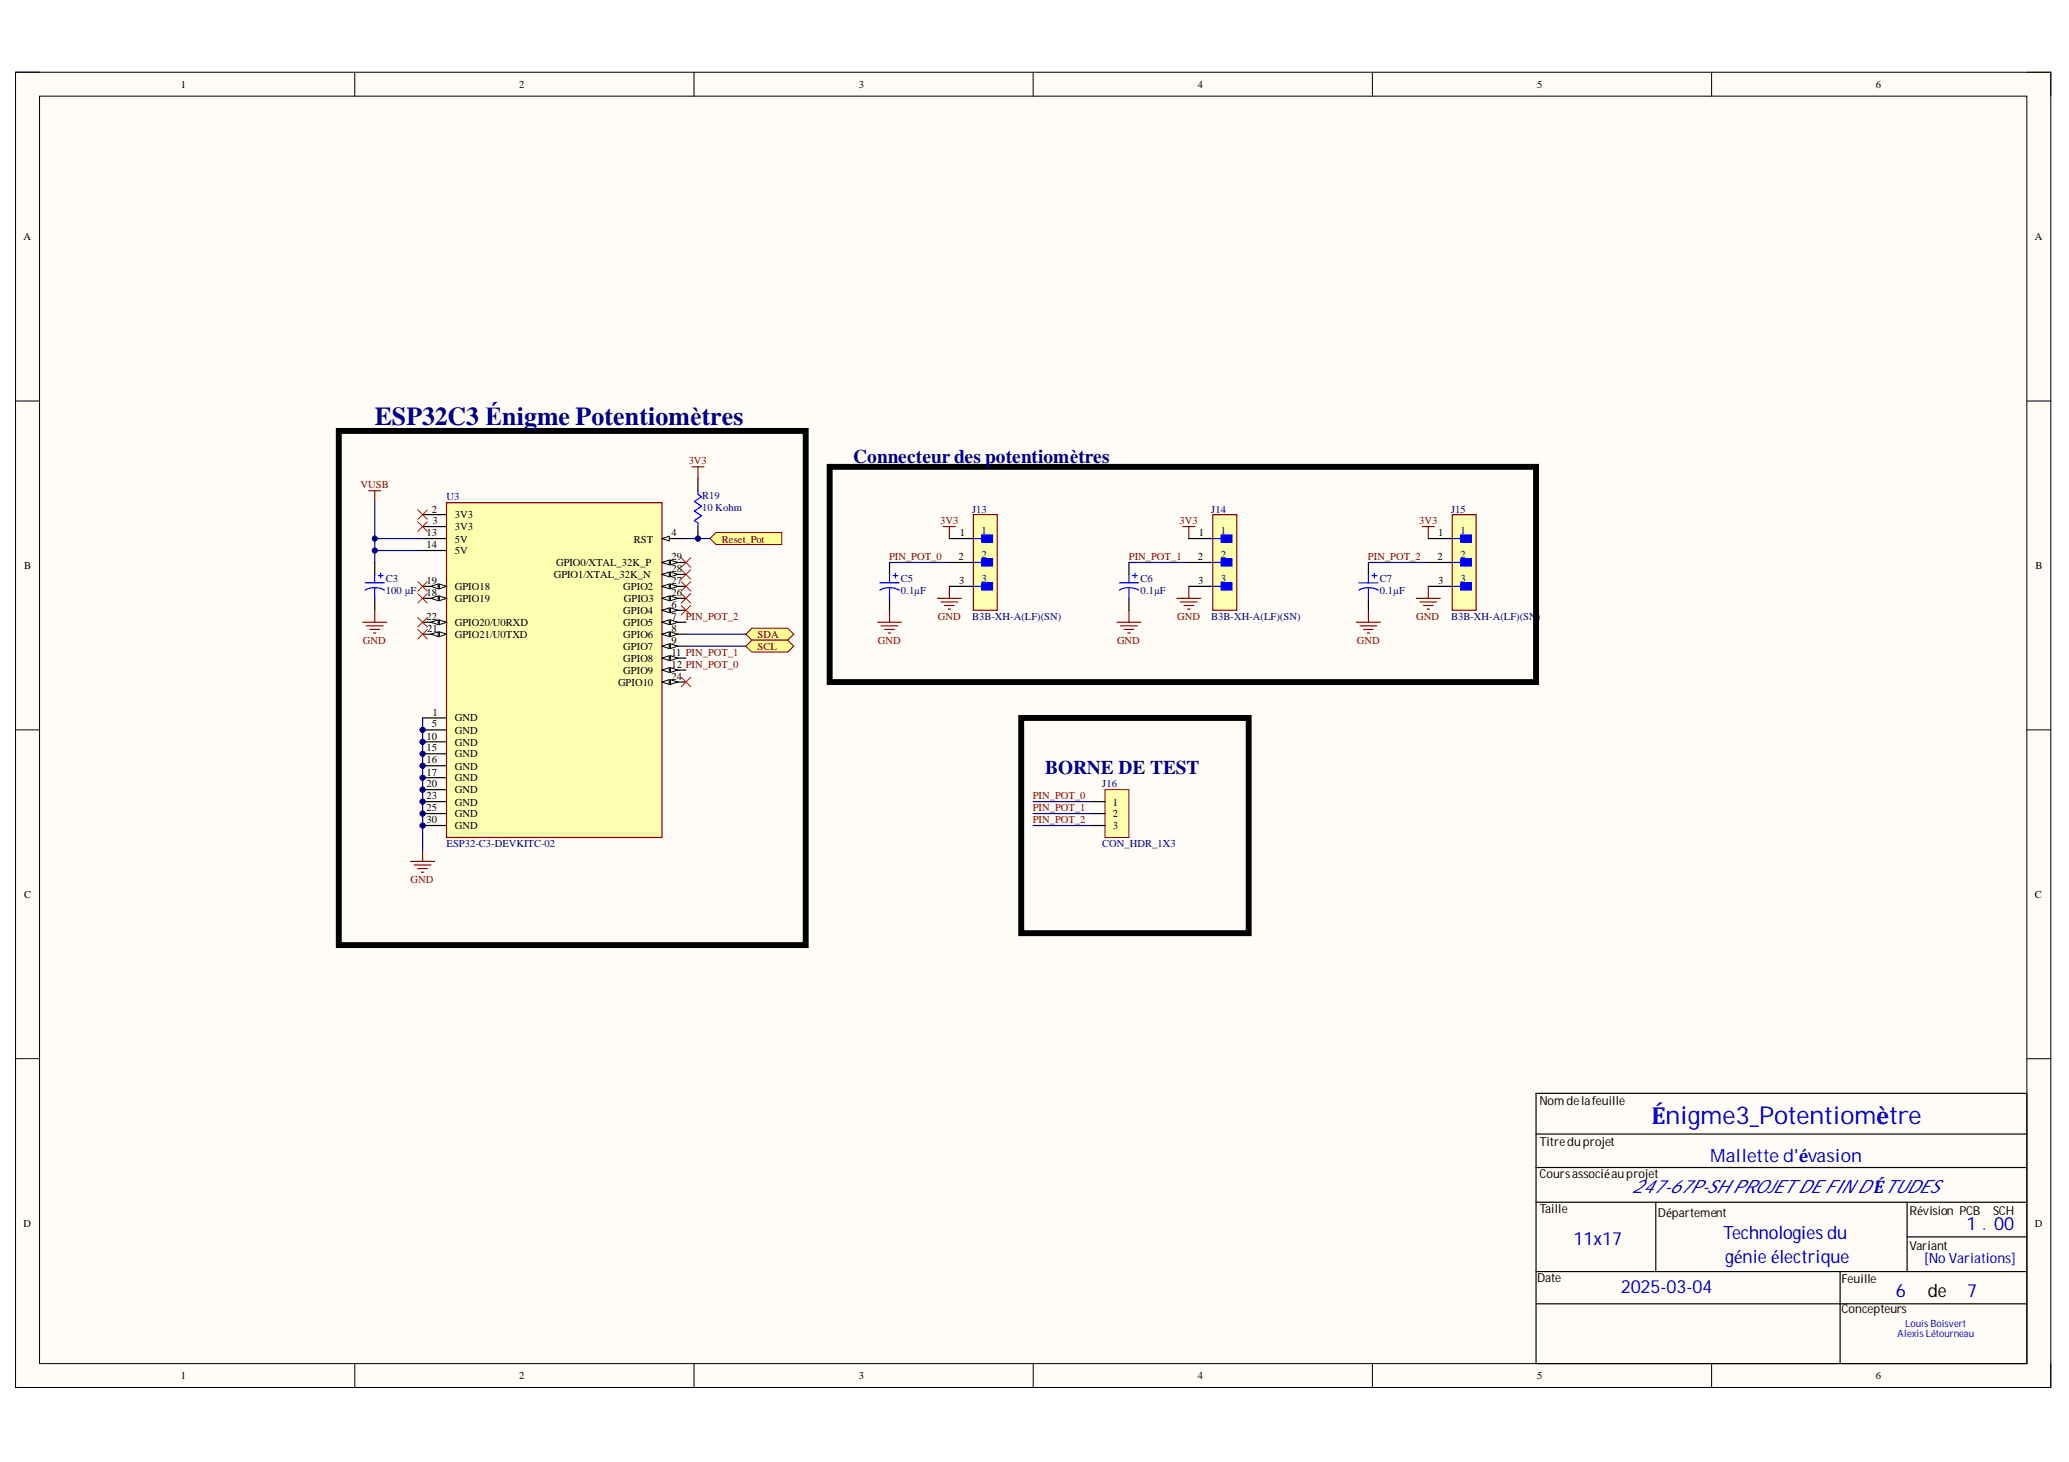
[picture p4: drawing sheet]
<svg xmlns="http://www.w3.org/2000/svg" width="297mm" height="210mm" viewBox="0 0 297 210" stroke-linecap="round" stroke-linejoin="round" font-family="sans-serif">
<defs><g id="words">
<text font-size="3.7" fill="#000080" x="53.8" y="61.1">ESP32C3 Énigme Potentiomètres</text>
<text font-size="3.5" fill="#0000bf" x="237.1" y="161.4">Énigme3_Potentiomètre</text>
<g font-size="2.8" fill="#000080">
<text x="122.5" y="66.4">Connecteur des potentiomètres</text>
<text x="150" y="111.1">BORNE DE TEST</text>
</g>
<g font-size="2.6" fill="#0000bf">
<text x="245.5" y="166.8">Mallette d'évasion</text>
<text x="234.3" y="171.3">247-67P-SH PROJET DE FIN D'ÉTUDES</text>
<text x="225.9" y="178.8">11x17</text>
<text x="247.4" y="177.8">Technologiesdu</text>
<text x="282.3" y="176.7">1 . 00</text>
<text x="232.7" y="185.6">2025-03-04</text>
<text x="247.7" y="181.3">génie électrique</text>
<text x="272.2" y="186.3">6</text>
<text x="282.4" y="186.3">7</text>
</g>
<text font-size="2.6" x="276.7" y="186.3">de</text>
<text font-size="2" fill="#0000bf" x="276.2" y="181.4">[No Variations]</text>
<g font-size="1.8">
<text x="221" y="158.7">Nomdelafeuille</text>
<text x="221" y="164.5">Titreduprojet</text>
<text x="221" y="169.1">Coursassociéauprojet</text>
<text x="221" y="174.1">Taille</text>
<text x="238" y="174.8">Département</text>
<text x="274.1" y="174.5">Révision PCB</text>
<text x="274.1" y="179.4">Variant</text>
<text x="286.1" y="174.5">SCH</text>
<text x="220.7" y="184.1">Date</text>
<text x="264.4" y="184.3">Feuille</text>
<text x="264.4" y="188.6">Concepteurs</text>
</g>
<g font-size="1.5">
<text x="26" y="12.6">1</text>
<text x="74.5" y="12.6">2</text>
<text x="123.3" y="12.6">3</text>
<text x="172" y="12.6">4</text>
<text x="220.7" y="12.6">5</text>
<text x="269.3" y="12.6">6</text>
<text x="3.4" y="34.5">A</text>
<text x="292.1" y="34.5">A</text>
<text x="61.2" y="77">13</text>
<text x="62" y="73.6">2</text>
<text x="62.1" y="75.3">3</text>
<text x="65.3" y="74.4">3V3</text>
<text x="65.3" y="76.1">3V3</text>
<text x="65.3" y="77.9">5V</text>
<text x="91" y="77.9">RST</text>
<text x="96.4" y="77">4</text>
<text x="137.8" y="77">1</text>
<text x="172.1" y="77">1</text>
<text x="206.5" y="77">1</text>
<text x="3.5" y="81.7">B</text>
<text x="61.2" y="78.7">14</text>
<text x="61.2" y="83.9">19</text>
<text x="65.3" y="79.6">5V</text>
<text x="79.5" y="83">GPIO1/XTAL_32K_N</text>
<text x="79.8" y="81.3">GPIO0/XTAL_32K_P</text>
<text x="96.4" y="80.4">29</text>
<text x="96.4" y="82.1">28</text>
<text x="96.4" y="83.9">27</text>
<text x="137.6" y="80.4">2</text>
<text x="137.7" y="83.9">3</text>
<text x="172" y="80.4">2</text>
<text x="172" y="83.9">3</text>
<text x="206.4" y="80.4">2</text>
<text x="206.5" y="83.9">3</text>
<text x="292.2" y="81.7">B</text>
<text x="61.2" y="85.6">18</text>
<text x="61.2" y="89">22</text>
<text x="65.3" y="84.7">GPIO18</text>
<text x="65.3" y="86.4">GPIO19</text>
<text x="65.3" y="89.9">GPIO20/U0RXD</text>
<text x="89.5" y="84.7">GPIO2</text>
<text x="89.5" y="88.1">GPIO4</text>
<text x="89.5" y="89.9">GPIO5</text>
<text x="89.6" y="86.4">GPIO3</text>
<text x="96.4" y="85.6">26</text>
<text x="96.4" y="87.3">6</text>
<text x="96.4" y="89">7</text>
<text x="61.3" y="90.7">21</text>
<text x="65.3" y="91.6">GPIO21/U0TXD</text>
<text x="89.5" y="91.6">GPIO6</text>
<text x="89.5" y="93.3">GPIO7</text>
<text x="89.5" y="95">GPIO8</text>
<text x="96.4" y="90.7">8</text>
<text x="96.4" y="92.4">9</text>
<text x="96.4" y="94.2">11 PIN_POT_1</text>
<text x="96.4" y="95.9">12 PIN_POT_0</text>
<text x="88.7" y="98.4">GPIO10</text>
<text x="89.5" y="96.7">GPIO9</text>
<text x="96.4" y="97.6">24</text>
<text x="61.2" y="106.2">10</text>
<text x="61.2" y="107.9">15</text>
<text x="62" y="104.4">5</text>
<text x="62.1" y="102.7">1</text>
<text x="65.3" y="103.6">GND</text>
<text x="65.3" y="105.3">GND</text>
<text x="65.3" y="107">GND</text>
<text x="61.2" y="109.6">16</text>
<text x="61.2" y="111.3">17</text>
<text x="61.2" y="113">20</text>
<text x="65.3" y="108.7">GND</text>
<text x="65.3" y="110.5">GND</text>
<text x="65.3" y="112.2">GND</text>
<text x="65.3" y="113.9">GND</text>
<text x="61.2" y="114.7">23</text>
<text x="61.2" y="116.5">25</text>
<text x="61.2" y="118.2">30</text>
<text x="65.3" y="115.7">GND</text>
<text x="65.3" y="117.3">GND</text>
<text x="65.3" y="119">GND</text>
<text x="159.8" y="115.7">1</text>
<text x="159.8" y="117.3">2</text>
<text x="159.8" y="119">3</text>
<text x="3.5" y="128.9">C</text>
<text x="292.1" y="128.9">C</text>
<text x="3.4" y="176.1">D</text>
<text x="292.1" y="176.1">D</text>
<text x="26" y="198">1</text>
<text x="74.5" y="198">2</text>
<text x="123.3" y="198">3</text>
<text x="172" y="198">4</text>
<text x="220.7" y="198">5</text>
<text x="269.3" y="198">6</text>
</g>
<g font-size="1.5" fill="#800000">
<text x="51.8" y="70.1">VUSB</text>
<text x="98.9" y="66.7">3V3</text>
<text x="103.6" y="77.9">Reset_Pot</text>
<text x="135" y="75.3">3V3</text>
<text x="169.3" y="75.3">3V3</text>
<text x="203.8" y="75.3">3V3</text>
<text x="127.6" y="80.4">PIN_POT_0</text>
<text x="162.1" y="80.4">PIN_POT_1</text>
<text x="196.4" y="80.4">PIN_POT_2</text>
<text x="98.5" y="89">PIN_POT_2</text>
<text x="134.7" y="89">GND</text>
<text x="169" y="89">GND</text>
<text x="203.3" y="89">GND</text>
<text x="52.1" y="92.4">GND</text>
<text x="108.8" y="91.6">SDA</text>
<text x="108.8" y="93.3">SCL</text>
<text x="126" y="92.4">GND</text>
<text x="160.4" y="92.4">GND</text>
<text x="194.8" y="92.4">GND</text>
<text x="148.3" y="114.7">PIN_POT_0</text>
<text x="148.3" y="116.5">PIN_POT_1</text>
<text x="148.3" y="118.2">PIN_POT_2</text>
<text x="59" y="126.8">GND</text>
</g>
<g font-size="1.5" fill="#000080">
<text x="64.1" y="71.8">U3</text>
<text x="100.8" y="71.6">R19</text>
<text x="100.8" y="73.4">10 Kohm</text>
<text x="139.6" y="73.6">J13</text>
<text x="140.9" y="76.6">1</text>
<text x="173.9" y="73.6">J14</text>
<text x="175.3" y="76.6">1</text>
<text x="208.3" y="73.6">J15</text>
<text x="209.7" y="76.6">1</text>
<text x="55.4" y="83.6">C3</text>
<text x="129.3" y="83.6">C5</text>
<text x="140.9" y="80.1">2</text>
<text x="140.9" y="83.6">3</text>
<text x="163.7" y="83.6">C6</text>
<text x="175.3" y="80.1">2</text>
<text x="175.3" y="83.6">3</text>
<text x="198.1" y="83.6">C7</text>
<text x="209.7" y="80.1">2</text>
<text x="209.7" y="83.6">3</text>
<text x="55.4" y="85.2">100 µF</text>
<text x="129.3" y="85.2">0.1µF</text>
<text x="139.6" y="89">B3B-XH-A(LF)(SN)</text>
<text x="163.7" y="85.2">0.1µF</text>
<text x="173.9" y="89">B3B-XH-A(LF)(SN)</text>
<text x="198.1" y="85.2">0.1µF</text>
<text x="208.3" y="89">B3B-XH-A(LF)(SN)</text>
<text x="158.3" y="113">J16</text>
<text x="64.1" y="121.7">ESP32-C3-DEVKITC-02</text>
<text x="158.3" y="121.7">CON_HDR_1X3</text>
</g>
<g font-size="1.4" fill="#0000bf">
<text x="273.5" y="190.5">LouisBoisvert</text>
<text x="272.4" y="192">AlexisLétourneau</text>
</g>
</g></defs>
<path d="M2.2 10.4h292.2v188.8h-292.2z" fill-rule="evenodd" fill="#fffcf8"/>
<path d="M2.2 10.4h292.2v188.8h-292.2z" fill="none" stroke="#000" stroke-width=".14"/>
<path d="M5.7 13.8h285.3v182h-285.3z" fill-rule="evenodd" fill="#fffcf8"/>
<g fill="none" stroke="#000" stroke-width=".14">
<path d="M2.2 10.4h3.5M5.7 13.8h285.3v182h-285.3zM50.9 10.4v3.4M99.6 10.4v3.4M148.3 10.4v3.4M197 10.4v3.4M245.7 10.4v3.4M291 10.4h3.4v3.4M2.2 57.6h3.5M291 57.6h3.4M2.2 104.8h3.5M291 104.8h3.4"/>
<path d="M2.2 152h3.5M291 152h3.4M50.9 195.8v3.4M99.6 195.8v3.4M148.3 195.8v3.4M197 195.8v3.4M245.7 195.8v3.4M294.4 195.8v3.4"/>
</g>
<path d="M220.5 157h70.5v38.8h-70.5zM220.5 167.6h70.5M220.5 162.8h70.5M220.5 172.6h70.5M237.7 172.6v10M273.8 172.6v10M273.8 177.6h17.2M220.5 182.6h70.5M220.5 187.2h70.5M264.2 182.6v13.1" fill="none" stroke="#000" stroke-width=".17"/>
<circle cx="60.7" cy="104.8" r=".34" fill="#000080"/>
<circle cx="60.7" cy="104.8" r=".34" fill="none" stroke="#000080" stroke-width=".14"/>
<circle cx="60.7" cy="106.5" r=".34" fill="#000080"/>
<circle cx="60.7" cy="106.5" r=".34" fill="none" stroke="#000080" stroke-width=".14"/>
<circle cx="60.7" cy="108.2" r=".34" fill="#000080"/>
<circle cx="60.7" cy="108.2" r=".34" fill="none" stroke="#000080" stroke-width=".14"/>
<circle cx="60.7" cy="109.9" r=".34" fill="#000080"/>
<circle cx="60.7" cy="109.9" r=".34" fill="none" stroke="#000080" stroke-width=".14"/>
<circle cx="60.7" cy="111.7" r=".34" fill="#000080"/>
<circle cx="60.7" cy="111.7" r=".34" fill="none" stroke="#000080" stroke-width=".14"/>
<circle cx="60.7" cy="113.4" r=".34" fill="#000080"/>
<circle cx="60.7" cy="113.4" r=".34" fill="none" stroke="#000080" stroke-width=".14"/>
<circle cx="60.7" cy="115.1" r=".34" fill="#000080"/>
<circle cx="60.7" cy="115.1" r=".34" fill="none" stroke="#000080" stroke-width=".14"/>
<circle cx="60.7" cy="116.8" r=".34" fill="#000080"/>
<circle cx="60.7" cy="116.8" r=".34" fill="none" stroke="#000080" stroke-width=".14"/>
<circle cx="60.7" cy="118.5" r=".34" fill="#000080"/>
<circle cx="60.7" cy="118.5" r=".34" fill="none" stroke="#000080" stroke-width=".14"/>
<path d="M64.1 72.2h30.9v48h-30.9z" fill-rule="evenodd" fill="#ffffb0"/>
<path d="M64.1 72.2h30.9v48h-30.9z" fill="none" stroke="#800000" stroke-width=".17"/>
<path d="M95 77.3h3.5" fill="none" stroke="#000" stroke-width=".17"/>
<path d="M95 77.3l1.1-.3v.7z" fill="#f8fcff"/>
<path d="M95 77.3l1.1-.3v.7z" fill="none" stroke="#000" stroke-width=".14"/>
<path d="M95 80.8h3.5" fill="none" stroke="#000" stroke-width=".17"/>
<path d="M95 80.8l1.1-.4v.7z" fill="#f8fcff"/>
<path d="M95 80.8l1.1-.4v.7z" fill="none" stroke="#000" stroke-width=".14"/>
<path d="M96.3 80.4l1 .4-1 .3z" fill="#f8fcff"/>
<path d="M96.3 80.4l1 .4-1 .3z" fill="none" stroke="#000" stroke-width=".14"/>
<path d="M95 82.5h3.5" fill="none" stroke="#000" stroke-width=".17"/>
<path d="M95 82.5l1.1-.4v.7z" fill="#f8fcff"/>
<path d="M95 82.5l1.1-.4v.7z" fill="none" stroke="#000" stroke-width=".14"/>
<path d="M96.3 82.1l1 .4-1 .3z" fill="#f8fcff"/>
<path d="M96.3 82.1l1 .4-1 .3z" fill="none" stroke="#000" stroke-width=".14"/>
<path d="M95 84.2h3.5" fill="none" stroke="#000" stroke-width=".17"/>
<path d="M95 84.2l1.1-.4v.7z" fill="#f8fcff"/>
<path d="M95 84.2l1.1-.4v.7z" fill="none" stroke="#000" stroke-width=".14"/>
<path d="M96.3 83.8l1 .4-1 .3z" fill="#f8fcff"/>
<path d="M96.3 83.8l1 .4-1 .3z" fill="none" stroke="#000" stroke-width=".14"/>
<path d="M95 85.9h3.5" fill="none" stroke="#000" stroke-width=".17"/>
<path d="M95 85.9l1.1-.3v.6z" fill="#f8fcff"/>
<path d="M95 85.9l1.1-.3v.6z" fill="none" stroke="#000" stroke-width=".14"/>
<path d="M96.3 85.6l1 .3-1 .3z" fill="#f8fcff"/>
<path d="M96.3 85.6l1 .3-1 .3z" fill="none" stroke="#000" stroke-width=".14"/>
<path d="M95 87.6h3.5" fill="none" stroke="#000" stroke-width=".17"/>
<path d="M95 87.6l1.1-.3v.7z" fill="#f8fcff"/>
<path d="M95 87.6l1.1-.3v.7z" fill="none" stroke="#000" stroke-width=".14"/>
<path d="M96.3 87.3l1 .3-1 .4z" fill="#f8fcff"/>
<path d="M96.3 87.3l1 .3-1 .4z" fill="none" stroke="#000" stroke-width=".14"/>
<path d="M95 89.3h3.5" fill="none" stroke="#000" stroke-width=".17"/>
<path d="M95 89.3l1.1-.3v.7z" fill="#f8fcff"/>
<path d="M95 89.3l1.1-.3v.7z" fill="none" stroke="#000" stroke-width=".14"/>
<path d="M96.3 89l1 .3-1 .4z" fill="#f8fcff"/>
<path d="M96.3 89l1 .3-1 .4z" fill="none" stroke="#000" stroke-width=".14"/>
<path d="M95 91.1h3.5" fill="none" stroke="#000" stroke-width=".17"/>
<path d="M95 91.1l1.1-.4v.7z" fill="#f8fcff"/>
<path d="M95 91.1l1.1-.4v.7z" fill="none" stroke="#000" stroke-width=".14"/>
<path d="M96.3 90.7l1 .4-1 .3z" fill="#f8fcff"/>
<path d="M96.3 90.7l1 .4-1 .3z" fill="none" stroke="#000" stroke-width=".14"/>
<path d="M95 92.8h3.5" fill="none" stroke="#000" stroke-width=".17"/>
<path d="M95 92.8l1.1-.4v.7z" fill="#f8fcff"/>
<path d="M95 92.8l1.1-.4v.7z" fill="none" stroke="#000" stroke-width=".14"/>
<path d="M96.3 92.4l1 .4-1 .3z" fill="#f8fcff"/>
<path d="M96.3 92.4l1 .4-1 .3z" fill="none" stroke="#000" stroke-width=".14"/>
<path d="M95 94.5h3.5" fill="none" stroke="#000" stroke-width=".17"/>
<path d="M95 94.5l1.1-.4v.7z" fill="#f8fcff"/>
<path d="M95 94.5l1.1-.4v.7z" fill="none" stroke="#000" stroke-width=".14"/>
<path d="M96.3 94.1l1 .4-1 .3z" fill="#f8fcff"/>
<path d="M96.3 94.1l1 .4-1 .3z" fill="none" stroke="#000" stroke-width=".14"/>
<path d="M95 96.2h3.5" fill="none" stroke="#000" stroke-width=".17"/>
<path d="M95 96.2l1.1-.3v.6z" fill="#f8fcff"/>
<path d="M95 96.2l1.1-.3v.6z" fill="none" stroke="#000" stroke-width=".14"/>
<path d="M96.3 95.9l1 .3-1 .3z" fill="#f8fcff"/>
<path d="M96.3 95.9l1 .3-1 .3z" fill="none" stroke="#000" stroke-width=".14"/>
<path d="M95 97.9h3.5" fill="none" stroke="#000" stroke-width=".17"/>
<path d="M95 97.9l1.1-.3v.7z" fill="#f8fcff"/>
<path d="M95 97.9l1.1-.3v.7z" fill="none" stroke="#000" stroke-width=".14"/>
<path d="M96.3 97.6l1 .3-1 .4z" fill="#f8fcff"/>
<path d="M96.3 97.6l1 .3-1 .4z" fill="none" stroke="#000" stroke-width=".14"/>
<path d="M60.7 73.9h3.4M60.7 75.6h3.4M60.7 77.3h3.4M60.7 79h3.4M60.7 84.2h3.4" fill="none" stroke="#000" stroke-width=".17"/>
<path d="M63.1 83.8l1 .4-1 .3z" fill="#f8fcff"/>
<path d="M63.1 83.8l1 .4-1 .3z" fill="none" stroke="#000" stroke-width=".14"/>
<path d="M61.9 84.2l1-.4v.7z" fill="#f8fcff"/>
<path d="M61.9 84.2l1-.4v.7z" fill="none" stroke="#000" stroke-width=".14"/>
<path d="M60.7 85.9h3.4" fill="none" stroke="#000" stroke-width=".17"/>
<path d="M63.1 85.6l1 .3-1 .3z" fill="#f8fcff"/>
<path d="M63.1 85.6l1 .3-1 .3z" fill="none" stroke="#000" stroke-width=".14"/>
<path d="M61.9 85.9l1-.3v.6z" fill="#f8fcff"/>
<path d="M61.9 85.9l1-.3v.6z" fill="none" stroke="#000" stroke-width=".14"/>
<path d="M60.7 89.3h3.4" fill="none" stroke="#000" stroke-width=".17"/>
<path d="M63.1 89l1 .3-1 .4z" fill="#f8fcff"/>
<path d="M63.1 89l1 .3-1 .4z" fill="none" stroke="#000" stroke-width=".14"/>
<path d="M61.9 89.3l1-.3v.7z" fill="#f8fcff"/>
<path d="M61.9 89.3l1-.3v.7z" fill="none" stroke="#000" stroke-width=".14"/>
<path d="M60.7 91.1h3.4" fill="none" stroke="#000" stroke-width=".17"/>
<path d="M63.1 90.7l1 .4-1 .3z" fill="#f8fcff"/>
<path d="M63.1 90.7l1 .4-1 .3z" fill="none" stroke="#000" stroke-width=".14"/>
<path d="M61.9 91.1l1-.4v.7z" fill="#f8fcff"/>
<path d="M61.9 91.1l1-.4v.7z" fill="none" stroke="#000" stroke-width=".14"/>
<path d="M60.7 103.1h3.4M60.7 104.8h3.4" fill="none" stroke="#000" stroke-width=".17"/>
<circle cx="60.7" cy="104.8" r=".34" fill="#000080"/>
<circle cx="60.7" cy="104.8" r=".34" fill="none" stroke="#000080" stroke-width=".14"/>
<path d="M60.7 106.5h3.4" fill="none" stroke="#000" stroke-width=".17"/>
<circle cx="60.7" cy="106.5" r=".34" fill="#000080"/>
<circle cx="60.7" cy="106.5" r=".34" fill="none" stroke="#000080" stroke-width=".14"/>
<path d="M60.7 108.2h3.4" fill="none" stroke="#000" stroke-width=".17"/>
<circle cx="60.7" cy="108.2" r=".34" fill="#000080"/>
<circle cx="60.7" cy="108.2" r=".34" fill="none" stroke="#000080" stroke-width=".14"/>
<path d="M60.7 109.9h3.4" fill="none" stroke="#000" stroke-width=".17"/>
<circle cx="60.7" cy="109.9" r=".34" fill="#000080"/>
<circle cx="60.7" cy="109.9" r=".34" fill="none" stroke="#000080" stroke-width=".14"/>
<path d="M60.7 111.7h3.4" fill="none" stroke="#000" stroke-width=".17"/>
<circle cx="60.7" cy="111.7" r=".34" fill="#000080"/>
<circle cx="60.7" cy="111.7" r=".34" fill="none" stroke="#000080" stroke-width=".14"/>
<path d="M60.7 113.4h3.4" fill="none" stroke="#000" stroke-width=".17"/>
<circle cx="60.7" cy="113.4" r=".34" fill="#000080"/>
<circle cx="60.7" cy="113.4" r=".34" fill="none" stroke="#000080" stroke-width=".14"/>
<path d="M60.7 115.1h3.4" fill="none" stroke="#000" stroke-width=".17"/>
<circle cx="60.7" cy="115.1" r=".34" fill="#000080"/>
<circle cx="60.7" cy="115.1" r=".34" fill="none" stroke="#000080" stroke-width=".14"/>
<path d="M60.7 116.8h3.4" fill="none" stroke="#000" stroke-width=".17"/>
<circle cx="60.7" cy="116.8" r=".34" fill="#000080"/>
<circle cx="60.7" cy="116.8" r=".34" fill="none" stroke="#000080" stroke-width=".14"/>
<path d="M60.7 118.5h3.4" fill="none" stroke="#000" stroke-width=".17"/>
<circle cx="60.7" cy="118.5" r=".34" fill="#000080"/>
<circle cx="60.7" cy="118.5" r=".34" fill="none" stroke="#000080" stroke-width=".14"/>
<path d="M135.4 75.6h1.8M136.3 75.6v1.7M134.6 85.9h3.4M135.1 86.4h2.4M135.6 86.9h1.4M136.1 87.5h.4M136.3 84.2v1.7M59 123.7h3.4M59.5 124.2h2.4M60 124.7h1.4M60.5 125.2h.3M60.7 122v1.7" fill="none" stroke="#800000" stroke-width=".17"/>
<path d="M139.7 73.9h3.5v13.7h-3.5z" fill-rule="evenodd" fill="#ffffb0"/>
<path d="M139.7 73.9h3.5v13.7h-3.5z" fill="none" stroke="#800000" stroke-width=".17"/>
<path d="M140.9 76.8h1.6v1h-1.6z" fill-rule="evenodd" fill="#00f"/>
<path d="M139.7 77.3h1.2M140.9 76.8h1.6v1h-1.6z" fill="none" stroke="#00f" stroke-width=".17"/>
<path d="M140.9 80.2h1.6v1.1h-1.6z" fill-rule="evenodd" fill="#00f"/>
<path d="M139.7 80.8h1.2M140.9 80.2h1.6v1.1h-1.6z" fill="none" stroke="#00f" stroke-width=".17"/>
<path d="M140.9 83.7h1.6v1h-1.6z" fill-rule="evenodd" fill="#00f"/>
<path d="M139.7 84.2h1.2M140.9 83.7h1.6v1h-1.6z" fill="none" stroke="#00f" stroke-width=".17"/>
<path d="M136.3 77.3h3.4M136.3 80.8h3.4M136.3 84.2h3.4" fill="none" stroke="#000" stroke-width=".17"/>
<path d="M169.8 75.6h1.7M170.7 75.6v1.7M169 85.9h3.4M169.5 86.4h2.4M170 86.9h1.4M170.5 87.5h.3M170.7 84.2v1.7" fill="none" stroke="#800000" stroke-width=".17"/>
<path d="M174.1 73.9h3.5v13.7h-3.5z" fill-rule="evenodd" fill="#ffffb0"/>
<path d="M174.1 73.9h3.5v13.7h-3.5z" fill="none" stroke="#800000" stroke-width=".17"/>
<path d="M175.3 76.8h1.6v1h-1.6z" fill-rule="evenodd" fill="#00f"/>
<path d="M174.1 77.3h1.2M175.3 76.8h1.6v1h-1.6z" fill="none" stroke="#00f" stroke-width=".17"/>
<path d="M175.3 80.2h1.6v1.1h-1.6z" fill-rule="evenodd" fill="#00f"/>
<path d="M174.1 80.8h1.2M175.3 80.2h1.6v1.1h-1.6z" fill="none" stroke="#00f" stroke-width=".17"/>
<path d="M175.3 83.7h1.6v1h-1.6z" fill-rule="evenodd" fill="#00f"/>
<path d="M174.1 84.2h1.2M175.3 83.7h1.6v1h-1.6z" fill="none" stroke="#00f" stroke-width=".17"/>
<path d="M170.7 77.3h3.4M170.7 80.8h3.4M170.7 84.2h3.4" fill="none" stroke="#000" stroke-width=".17"/>
<path d="M204.2 75.6h1.7M205.1 75.6v1.7M203.3 85.9h3.5M203.9 86.4h2.4M204.4 86.9h1.3M204.9 87.5h.3M205.1 84.2v1.7" fill="none" stroke="#800000" stroke-width=".17"/>
<path d="M208.5 73.9h3.4v13.7h-3.4z" fill-rule="evenodd" fill="#ffffb0"/>
<path d="M208.5 73.9h3.4v13.7h-3.4z" fill="none" stroke="#800000" stroke-width=".17"/>
<path d="M209.7 76.8h1.5v1h-1.5z" fill-rule="evenodd" fill="#00f"/>
<path d="M208.5 77.3h1.2M209.7 76.8h1.5v1h-1.5z" fill="none" stroke="#00f" stroke-width=".17"/>
<path d="M209.7 80.2h1.5v1.1h-1.5z" fill-rule="evenodd" fill="#00f"/>
<path d="M208.5 80.8h1.2M209.7 80.2h1.5v1.1h-1.5z" fill="none" stroke="#00f" stroke-width=".17"/>
<path d="M209.7 83.7h1.5v1h-1.5z" fill-rule="evenodd" fill="#00f"/>
<path d="M208.5 84.2h1.2M209.7 83.7h1.5v1h-1.5z" fill="none" stroke="#00f" stroke-width=".17"/>
<path d="M205.1 77.3h3.4M205.1 80.8h3.4M205.1 84.2h3.4" fill="none" stroke="#000" stroke-width=".17"/>
<path d="M48.6 61.9h67.1v73.8h-67.1zM119.1 67h101.4v30.9h-101.4z" fill="none" stroke="#000" stroke-width=".85"/>
<path d="M107.1 91.1l.8-.9h5.2l.9 .9-.9 .8h-5.2z" fill-rule="evenodd" fill="#ffff80"/>
<path d="M107.1 91.1l.8-.9h5.2l.9 .9-.9 .8h-5.2z" fill="none" stroke="#800000" stroke-width=".14"/>
<path d="M107.1 92.8l.8-.9h5.2l.9 .9-.9 .8h-5.2z" fill-rule="evenodd" fill="#ffff80"/>
<path d="M107.1 92.8l.8-.9h5.2l.9 .9-.9 .8h-5.2z" fill="none" stroke="#800000" stroke-width=".14"/>
<path d="M102.8 76.5h9.4v1.7h-9.4l-.9-.9z" fill-rule="evenodd" fill="#ffff80"/>
<path d="M102.8 76.5h9.4v1.7h-9.4l-.9-.9z" fill="none" stroke="#800000" stroke-width=".14"/>
<circle cx="100.2" cy="77.3" r=".34" fill="#000080"/>
<circle cx="100.2" cy="77.3" r=".34" fill="none" stroke="#000080" stroke-width=".14"/>
<path d="M100.2 75.6v1.7" fill="none" stroke="#000" stroke-width=".17"/>
<circle cx="100.2" cy="77.3" r=".34" fill="#000080"/>
<circle cx="100.2" cy="77.3" r=".34" fill="none" stroke="#000080" stroke-width=".14"/>
<path d="M100.2 68.7v1.8" fill="none" stroke="#000" stroke-width=".17"/>
<path d="M100.2 70.5v.5l.5 .3-1 .7 1 .7-1 .7 1 .7-1 .6 .5 .4v.5" fill="none" stroke="#00f" stroke-width=".17"/>
<path d="M99.3 67h1.8M100.2 67v1.7" fill="none" stroke="#800000" stroke-width=".17"/>
<path d="M158.6 113.4h3.5v6.8h-3.5z" fill-rule="evenodd" fill="#ffffb0"/>
<path d="M158.6 113.4h3.5v6.8h-3.5z" fill="none" stroke="#800000" stroke-width=".14"/>
<path d="M53.8 80.8v1.7M53.8 85.9v1.7M127.7 80.8v1.7M127.7 85.9v1.7M162.1 80.8v1.7M162.1 85.9v1.7M196.5 80.8v1.7M196.5 85.9v1.7M156.9 115.1h1.7M156.9 116.8h1.7M156.9 118.5h1.7" fill="none" stroke="#000" stroke-width=".17"/>
<g fill="none" stroke="#800000" stroke-width=".17">
<path d="M52.9 70.5h1.8M53.8 70.5v1.7M52.1 89.3h3.4M52.6 89.9h2.4M53.1 90.4h1.4M53.6 90.9h.4M53.8 87.6v1.7M126 89.3h3.4M126.5 89.9h2.4M127 90.4h1.4M127.5 90.9h.4M127.7 87.6v1.7"/>
<path d="M160.4 89.3h3.4M160.9 89.9h2.4M161.4 90.4h1.4M161.9 90.9h.4M162.1 87.6v1.7M194.7 89.3h3.5M195.3 89.9h2.4M195.8 90.4h1.3M196.3 90.9h.3M196.5 87.6v1.7"/>
</g>
<g fill="none" stroke="#00f" stroke-width=".17">
<path d="M52.4 84.7a2.7 2.7 0 0 1 2.8 0M52.4 83.7h2.8M53.8 82.5v1.2M53.8 84.4v1.5M54.3 82.6h.7M54.7 82.3v.7M126.3 84.7a2.7 2.7 0 0 1 2.8 0M126.3 83.7h2.8M127.7 82.5v1.2M127.7 84.4v1.5M128.2 82.6h.7M128.6 82.3v.7"/>
<path d="M160.7 84.7a2.7 2.7 0 0 1 2.8 0M160.7 83.7h2.8M162.1 82.5v1.2M162.1 84.4v1.5M162.6 82.6h.7M162.9 82.3v.7M195.1 84.7a2.71 2.71 0 0 1 2.7 0M195.1 83.7h2.7M196.5 82.5v1.2M196.5 84.4v1.5M197 82.6h.7M197.3 82.3v.7"/>
</g>
<g fill="none" stroke="#f00" stroke-width=".14">
<path d="M60 74.9l1.4 1.4M60 73.2l1.4 1.4M61.4 74.9l-1.4 1.4M61.4 73.2l-1.4 1.4M60 83.5l1.4 1.4M60 85.2l1.4 1.4M60 88.6l1.4 1.4M60 90.4l1.4 1.3M61.4 83.5l-1.4 1.4M61.4 85.2l-1.4 1.4M61.4 88.6l-1.4 1.4M61.4 90.4l-1.4 1.3"/>
<path d="M97.8 97.2l1.4 1.4M97.8 86.9l1.4 1.4M97.8 85.2l1.4 1.4M97.8 83.5l1.4 1.4M97.8 81.8l1.4 1.4M97.8 80.1l1.4 1.3M99.2 97.2l-1.4 1.4M99.2 86.9l-1.4 1.4M99.2 85.2l-1.4 1.4M99.2 83.5l-1.4 1.4M99.2 81.8l-1.4 1.4M99.2 80.1l-1.4 1.3"/>
</g>
<path d="M146.6 103.1h32.7v30.9h-32.7z" fill="none" stroke="#000" stroke-width=".85"/>
<path d="M60.7 103.1v18.9" fill="none" stroke="#000080" stroke-width=".17"/>
<circle cx="60.7" cy="104.8" r=".34" fill="#000080"/>
<circle cx="60.7" cy="104.8" r=".34" fill="none" stroke="#000080" stroke-width=".14"/>
<circle cx="60.7" cy="106.5" r=".34" fill="#000080"/>
<circle cx="60.7" cy="106.5" r=".34" fill="none" stroke="#000080" stroke-width=".14"/>
<circle cx="60.7" cy="108.2" r=".34" fill="#000080"/>
<circle cx="60.7" cy="108.2" r=".34" fill="none" stroke="#000080" stroke-width=".14"/>
<circle cx="60.7" cy="109.9" r=".34" fill="#000080"/>
<circle cx="60.7" cy="109.9" r=".34" fill="none" stroke="#000080" stroke-width=".14"/>
<circle cx="60.7" cy="111.7" r=".34" fill="#000080"/>
<circle cx="60.7" cy="111.7" r=".34" fill="none" stroke="#000080" stroke-width=".14"/>
<circle cx="60.7" cy="113.4" r=".34" fill="#000080"/>
<circle cx="60.7" cy="113.4" r=".34" fill="none" stroke="#000080" stroke-width=".14"/>
<circle cx="60.7" cy="115.1" r=".34" fill="#000080"/>
<circle cx="60.7" cy="115.1" r=".34" fill="none" stroke="#000080" stroke-width=".14"/>
<circle cx="60.7" cy="116.8" r=".34" fill="#000080"/>
<circle cx="60.7" cy="116.8" r=".34" fill="none" stroke="#000080" stroke-width=".14"/>
<circle cx="60.7" cy="118.5" r=".34" fill="#000080"/>
<circle cx="60.7" cy="118.5" r=".34" fill="none" stroke="#000080" stroke-width=".14"/>
<path d="M98.5 77.3h3.4" fill="none" stroke="#000080" stroke-width=".17"/>
<circle cx="100.2" cy="77.3" r=".34" fill="#000080"/>
<circle cx="100.2" cy="77.3" r=".34" fill="none" stroke="#000080" stroke-width=".14"/>
<path d="M53.8 72.2v8.6M127.7 80.8h8.6M162.1 80.8h8.6M196.5 80.8h8.6M148.3 115.1h8.6M148.3 116.8h8.6M148.3 118.5h8.6" fill="none" stroke="#000080" stroke-width=".17"/>
<circle cx="53.8" cy="77.3" r=".34" fill="#000080"/>
<circle cx="53.8" cy="77.3" r=".34" fill="none" stroke="#000080" stroke-width=".14"/>
<circle cx="53.8" cy="79" r=".34" fill="#000080"/>
<circle cx="53.8" cy="79" r=".34" fill="none" stroke="#000080" stroke-width=".14"/>
<path d="M53.8 79h6.9" fill="none" stroke="#000080" stroke-width=".17"/>
<circle cx="53.8" cy="79" r=".34" fill="#000080"/>
<circle cx="53.8" cy="79" r=".34" fill="none" stroke="#000080" stroke-width=".14"/>
<path d="M53.8 77.3h6.9" fill="none" stroke="#000080" stroke-width=".17"/>
<circle cx="53.8" cy="77.3" r=".34" fill="#000080"/>
<circle cx="53.8" cy="77.3" r=".34" fill="none" stroke="#000080" stroke-width=".14"/>
<path d="M98.5 92.8h8.6M98.5 91.1h8.6" fill="none" stroke="#000080" stroke-width=".17"/>
<use href="#words"/>
</svg>
